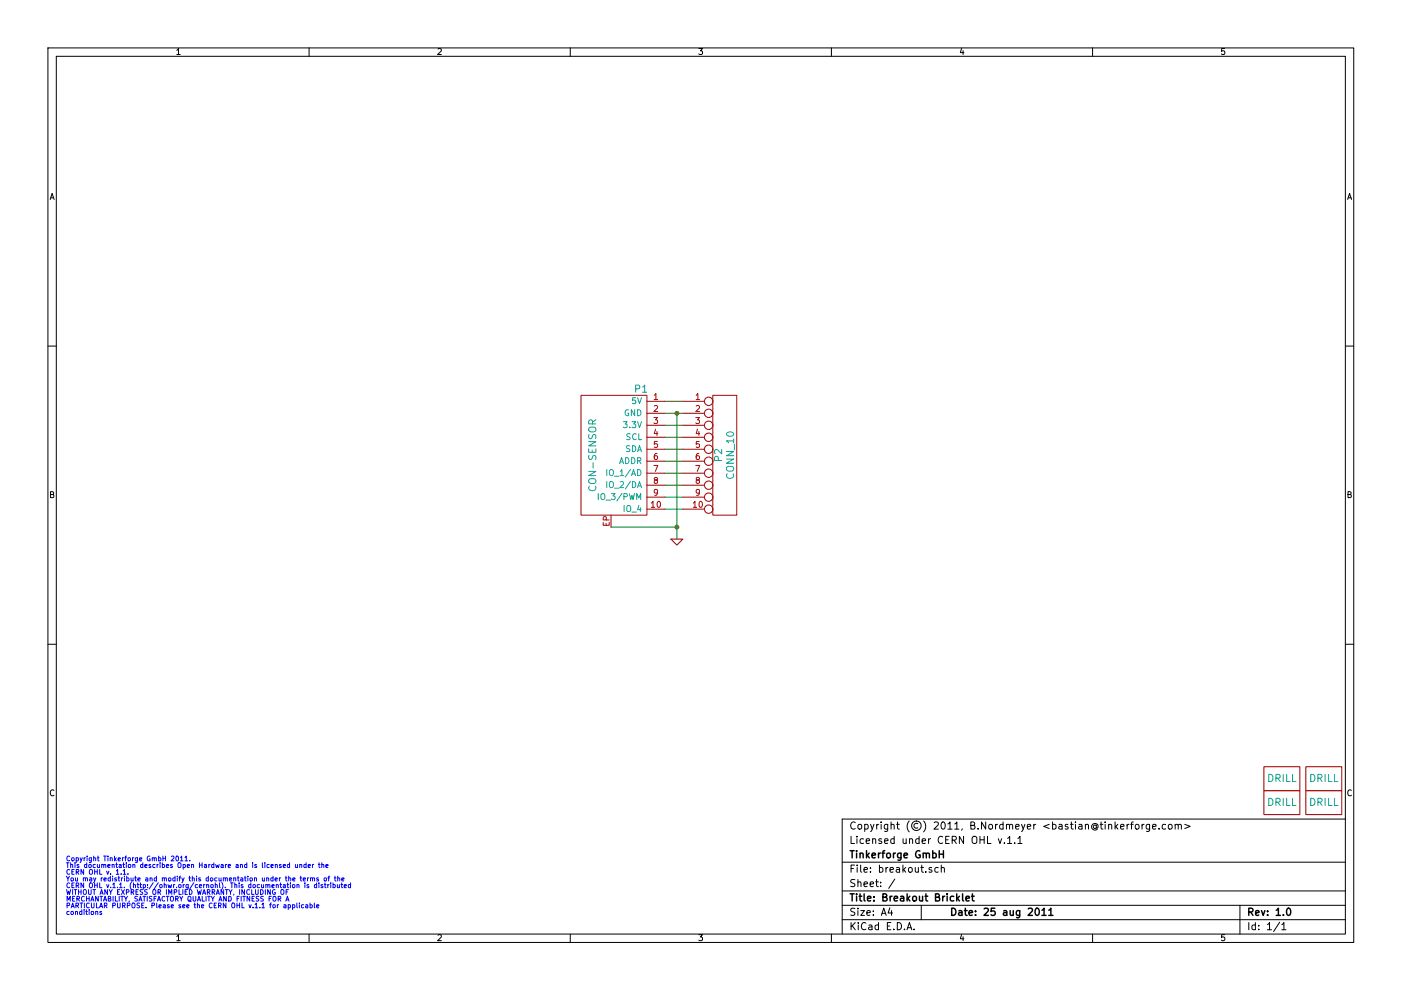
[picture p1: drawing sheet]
<svg xmlns="http://www.w3.org/2000/svg" width="297mm" height="210mm" viewBox="0 0 297 210" stroke-linecap="round" stroke-linejoin="round" font-family="sans-serif">
<g fill="none" stroke="#000" stroke-width=".21">
<path d="M10.2 10.2h276.8v189.6h-276.8zM11.9 11.9h273.3v186.1h-273.3zM37.5 10.7l.3-.4v1.3M37.5 11.6h.7M65.5 10.2v1.7M92.9 10.4l.4-.1 .3 .4-.8 .9h.8M120.9 10.2v1.7M148.2 10.3h.7l-.4 .5 .4 .1v.5l-.2 .2-.5-.2M176.3 10.2v1.7M203.9 10.2l-.3 1h.8M204.2 10.7v.9M231.6 10.2v1.7"/>
<path d="M259.6 10.3h-.6v.6l.2-.1 .4 .1v.5l-.1 .2-.5-.2M10.6 42.3l.4-1.3 .5 1.3M10.8 41.9h.6M285.7 42.3l.4-1.3 .5 1.3M285.9 41.9h.5M10.2 73.4h1.7M285.2 73.4h1.8M10.7 104.9l.6-.1v-.4l-.6-.2v1.3h.5l.2-.4-.2-.2M285.8 104.9l.5-.1 .1-.4-.6-.2v1.3h.5l.2-.4-.3-.2M10.2 136.6h1.7M285.2 136.6h1.8M11.4 167.6a.55 .55 0 0 0-.7 .1 .55 .55 0 0 0 0 .7l.4 .3 .3-.1"/>
<path d="M180.4 177.3v1.5h.8M181.3 174.4a.72 .72 0 0 0-1 .5 .72 .72 0 0 0 .7 .9l.3-.1M181.7 177.3v.2M181.7 177.8v1M182 174.9l.2-.1 .4 .1v.8l-.2 .1-.4-.1zM183.1 177.9l-.4-.1-.4 .3 .1 .6 .3 .1h.4M183.3 174.9l.5-.1 .3 .3-.1 .6-.2 .1-.5-.1M183.3 174.8v1.5M183.6 178.3l.8-.1-.1-.3-.4-.1-.3 .3 .1 .7h.6M184.6 174.8l.3 1M185 178l.1-.1a.36 .36 0 0 1 .6 .2v.7M185 177.8v1"/>
<path d="M185.3 174.8l-.5 1.4-.2 .1M185.9 174.8v1M186.3 174.8l-.4 .3M186.8 174.3v.1M186.8 174.8v1M186.9 177.9l-.4-.1-.2 .3 .1 .2 .5 .1v.4h-.6M187.6 178.3l.7-.1-.1-.3-.4-.1-.2 .3v.7h.6M188.2 174.8v1.2l-.3 .3-.3-.1M188.2 174.9l-.4-.1-.3 .3 .1 .6 .2 .1 .4-.1M188.9 174.9h.1a.36 .36 0 0 1 .6 .1v.8M188.9 174.3v1.5M189.6 177.9l-.4-.1-.4 .3 .1 .6 .3 .1h.4"/>
<path d="M189.6 177.3v1.5M190.1 174.8h.6M190.3 174.3v1.3l.4 .2M191.5 177.8v1h.4l.2-.1M192.1 177.8v1M192.8 174.1a1.75 1.75 0 0 0 0 2.3M192.8 178l.1-.1a.36 .36 0 0 1 .6 .2v.7M192.8 177.8v1M194.6 174.7a.53 .53 0 0 0-.8 .4 .53 .53 0 0 0 .8 .4M194.9 177.9l-.5-.1-.3 .3 .1 .6 .2 .1h.5M194.9 177.3v1.5M195.5 178.3l.7-.1v-.3l-.5-.1-.2 .3 .1 .7h.6"/>
<path d="M195.8 174.1a1.75 1.75 0 0 1 0 2.3M196.9 177.8v1M197.3 177.8l-.4 .3M198.1 174.4l.6-.1 .3 .4-1 1.1h1M199.7 174.4l.2-.1a.81 .81 0 0 1 .5 .7 .81 .81 0 0 1-.5 .8l-.2-.1-.2-.5zM199.9 177.5a.72 .72 0 0 0-1 .5 .72 .72 0 0 0 .7 .8l.3-.1M200.5 178.1h.5M201 174.7l.4-.4v1.5M201 175.8h.9M201.2 177.3h-.7v1.5h.7M201.9 178.1h.7l.2-.3-.1-.3-.2-.2h-.6v1.5M202.3 178.1l.5 .7"/>
<path d="M202.4 174.7l.5-.4v1.5M202.4 175.8h.9M204 175.7l-.1 .3M204.3 177.3v1.5l-.9-1.5v1.5M205.8 175l.7-.1 .2-.2-.1-.3-.8-.1v1.5h.6l.3-.1v-.4l-.4-.3M206.3 177.4a.5 .5 0 0 1 .6 0 .5 .5 0 0 1 .2 .4v.8l-.3 .2a.53 .53 0 0 1-.7-.5v-.5zM207.4 175.7v.1M207.8 178.1h.9M207.8 177.3v1.5M208.7 177.3v1.5M209 174.3v1.5l-.9-1.5v1.5M209.4 177.3v1.5h.7"/>
<path d="M209.7 174.9l.2-.1 .5 .1v.8l-.3 .1-.4-.1zM211.1 174.8v1M211.5 174.8l-.4 .3M211.7 177.8l.3 1 .4-1M212.7 174.9l-.5-.1-.3 .3 .1 .6 .2 .1 .5-.1M212.7 174.3v1.5M213 178.7v.1M213.4 174.9h.1a.36 .36 0 0 1 .5 .1v.8M213.4 174.8v1M213.6 177.7l.5-.4v1.5M213.6 178.8h.9M214 175a.35 .35 0 0 1 .4-.2 .35 .35 0 0 1 .3 .2v.8"/>
<path d="M215.1 178.7v.1M215.3 175.3l.8-.1-.1-.3-.4-.1-.3 .2 .1 .7h.6M215.8 177.7l.5-.4v1.5M215.8 178.8h.9M216.6 174.8l.3 1M217.3 174.8l-.5 1.4-.2 .1M217.8 175.3l.7-.1v-.3l-.5-.1-.2 .2 .1 .7h.6M219.2 174.8v1M219.6 174.8l-.4 .3M222.5 174.8l-1.2 .4 1.2 .5M223.2 174.9l.4-.1 .3 .3-.1 .6-.2 .1-.4-.1M223.2 174.3v1.5"/>
<path d="M224.5 174.9h.6l.1 .9M225.2 175.2l-.7 .1a.3 .3 0 0 0 .2 .5l.5-.1M226.4 174.9l-.3-.1-.3 .2 .1 .2 .5 .2v.3h-.6M226.9 174.8h.6M227.2 174.3v1.3l.3 .2M228 174.3v.1M228 174.8v1M228.8 174.9h.5l.1 .9M229.4 175.2l-.6 .1a.3 .3 0 0 0 .1 .5l.5-.1M230.1 174.9h.1a.36 .36 0 0 1 .6 .1v.8M230.1 174.8v1M232.4 175.1a.36 .36 0 0 0-.5-.1 .36 .36 0 0 0 0 .6 .36 .36 0 0 0 .5-.1"/>
<path d="M232.4 174.9l.1 .7a.57 .57 0 0 0 .2-.8 .57 .57 0 0 0-.8-.1 .71 .71 0 0 0-.3 1 .71 .71 0 0 0 1.1 .1M233.2 174.8h.6M233.5 174.3v1.3l.3 .2M234.3 174.3v.1M234.3 174.8v1M235.1 174.9a.36 .36 0 0 1 .6 .1v.8M235.1 174.8v1M236.4 174.3v1.5M236.6 175.2l.4 .6M237 174.8l-.6 .6M237.6 175.3l.7-.1v-.3l-.5-.1-.2 .2 .1 .7h.6M239 174.8v1"/>
<path d="M239.4 174.8l-.4 .3M239.7 174.8h.6M240.3 174.3l-.4 .2v1.3M240.8 174.9l.2-.1 .4 .1v.8l-.2 .1-.4-.1zM242.1 174.8v1M242.6 174.8l-.5 .3M243.7 174.8v1.2l-.2 .3-.4-.1M243.7 174.9l-.4-.1-.3 .3 .1 .6 .2 .1 .4-.1M244.4 175.3l.7-.1-.1-.3-.4-.1-.2 .2v.7h.6M245.7 175.7v.1M247.1 174.9l-.4-.1-.3 .3 .1 .6 .2 .1 .4-.1M247.9 174.9l.3-.1 .3 .3v.4l-.3 .3-.5-.3z"/>
<path d="M249.1 174.9h.1a.36 .36 0 0 1 .6 .1v.8M249.1 174.8v1M249.8 175a.35 .35 0 0 1 .3-.2 .35 .35 0 0 1 .4 .2v.8M251.2 174.8l1.1 .4-1.1 .5M285.2 173.7h-106.6v24.3M286.5 167.6a.55 .55 0 0 0-.7 .1 .55 .55 0 0 0 0 .7l.4 .3 .3-.1M37.5 198.6l.3-.4v1.2M37.5 199.4h.7M65.5 198v1.8M92.9 198.3l.4-.1 .3 .4-.8 .8h.8M120.9 198v1.8M148.2 198.2h.7l-.4 .5 .4 .1v.5l-.2 .1-.5-.1"/>
<path d="M176.3 198v1.8M178.6 182.8h106.6M178.6 188.9h106.6M178.6 195h106.6M178.6 191.9h106.6M180.4 195.6v1.5M180.4 184.2h.5M180.7 196.3l.6 .8M181.2 183.4h-.8v1.5M181.3 192.6h-.6l-.3 .3 .1 .3 .7 .3v.5l-.3 .1-.5-.1M181.3 186.5h-.6l-.3 .3 .1 .3 .7 .3v.5l-.3 .1-.5-.1M181.3 195.6l-.9 .9"/>
<path d="M181.7 183.4v.2M181.7 183.9v1M181.9 192.6v.1M181.9 187.1l.1-.1a.36 .36 0 0 1 .5 .2v.8M181.9 186.5v1.5M181.9 193.1v1M182 195.6v.2M182 196.1v1M182.5 183.4v1.3l.2 .2M182.5 193.1h.8l-.8 1h.8M183.2 184.4l.7-.1-.1-.3-.4-.1-.2 .3 .1 .7h.5M183.2 187.5l.7-.1-.1-.4h-.4l-.2 .2 .1 .7h.5"/>
<path d="M183.6 195.8a.72 .72 0 0 0-1 .5 .72 .72 0 0 0 .7 .8l.3-.1M183.8 193.6l.7-.2v-.3h-.5l-.2 .2 .1 .7h.6M184.2 196.2h.6l.1 .9M184.5 187.5l.7-.1-.1-.4h-.4l-.2 .2 .1 .7h.5M184.6 184.8v.1M184.6 184v.2M184.9 196.5l-.7 .1a.3 .3 0 0 0 .2 .5h.5M185.2 194v.1M185.2 193.1v.2M185.6 187h.6M185.9 186.5v1.3l.3 .2M186.3 196.2l-.5-.1-.3 .3 .1 .6 .2 .1h.5"/>
<path d="M186.3 195.6v1.5M186.5 184l.4-.1 .3 .3-.1 .6-.2 .1h-.4M186.5 183.4v1.5M186.7 187.9v.1M186.7 187v.2M186.9 194.1l.5-1.5 .5 1.5M187 193.6h.7M187.8 183.9v1M188.1 196.3h.5M188.3 183.9l-.5 .3M188.7 192.5l-.4 1.1h1M188.7 184.4l.7-.1v-.3l-.5-.1-.2 .3 .1 .7h.6"/>
<path d="M188.9 195.6h-.8v1.5h.8M189 193.1v1M189.5 197v.1M189.7 186.4l-1.3 2M190.1 184h.6v.9M190.2 195.6a.77 .77 0 0 1 .9 .8 .77 .77 0 0 1-.9 .7zM190.7 184.3l-.6 .1a.3 .3 0 0 0 .1 .5h.5M191.4 183.4v1.5M191.6 184.4l.4 .5M191.8 197v.1M192 183.9l-.6 .6M192.3 197.1l.5-1.5 .5 1.5"/>
<path d="M192.4 196.7h.8M192.7 184.1l.2-.2 .4 .2v.7l-.2 .1-.4-.1zM193.8 197v.1M194.1 183.9v1h.4l.2-.1M194.7 183.9v1M195.2 183.9h.6M195.3 191.9v3.1M195.4 183.4v1.3l.4 .2M196.3 184.8v.1M197.5 184l-.3-.1-.2 .3v.2l.5 .1v.4h-.5M198.9 184l-.4-.1-.3 .3 .1 .6 .2 .1h.4M199.6 184.1v-.1a.36 .36 0 0 1 .6 .2v.7"/>
<path d="M199.6 183.4v1.5M203.9 198.1l-.3 .9h.8M204.2 198.6v.8M231.6 198v1.8M259.6 198.2h-.6v.6l.2-.1 .4 .1v.5l-.1 .1-.5-.1M262.9 191.9v6.1M264.8 195.6v1.5M266.2 196.2l-.5-.1-.3 .3 .1 .6 .2 .1h.5M266.2 195.6v1.5M266.9 197v.1M266.9 196.2v.1M268.7 196l.5-.4v1.5"/>
<path d="M268.7 197.1h.9M271.3 195.5l-1.3 2M271.8 196l.4-.4v1.5M271.8 197.1h.8"/>
<circle cx="194.3" cy="175.1" r="1.02"/>
</g>
<g fill="none" stroke="#000" stroke-width=".3">
<path d="M180.2 189.5h.9M180.2 180.4h.9M180.7 180.4v1.5M180.7 189.5v1.5M181.6 189.5v.2M181.6 180.4v.1M181.6 180.9v1M181.6 190v1M182.1 190h.6M182.3 189.5v1.3l.4 .2M182.3 181l.1-.1a.36 .36 0 0 1 .6 .2v.8M182.3 180.9v1"/>
<path d="M183.2 189.5v1.3l.2 .2M183.7 180.4v1.5M183.9 181.3l.4 .6M183.9 190.5l.8-.1-.1-.3-.4-.1-.3 .2 .1 .8h.6M184.3 180.9l-.6 .6M184.9 181.4l.7-.1-.1-.4h-.4l-.2 .2 .1 .7h.5M185.3 190.9v.1M185.3 190.1v.1M186.3 180.9v1M186.7 180.9l-.4 .3M187 180.9h.6M187.2 190.2h.7l.1-.3-.1-.2-.7-.2v1.5h.6l.2-.1 .1-.4-.4-.3"/>
<path d="M187.6 180.4l-.4 .2v1.3M188.1 181l.2-.1 .4 .1v.8l-.2 .1-.4-.1zM188.7 190v1M189.2 190l-.5 .3M189.4 180.9v1M189.6 190.5l.7-.1-.1-.3-.4-.1-.2 .2 .1 .8h.5M189.9 180.9l-.5 .3M191 190.1h.5l.1 .9M191 180.9v1.2l-.2 .3-.4-.1M191 180.9h-.4l-.3 .3 .1 .6 .2 .1 .4-.1M191.6 190.4l-.6 .1a.3 .3 0 0 0 .1 .5h.5M191.7 181.4l.7-.1-.1-.4h-.4l-.2 .2v.7h.6"/>
<path d="M192.3 189.5v1.5M192.5 190.4l.4 .6M192.9 190l-.6 .6M193.6 190.1l.4-.1 .3 .3v.5l-.3 .2-.5-.2zM194.9 190l.1 1h.4l.2-.1M195 180.4a.7 .7 0 0 0-.9 .8 .7 .7 0 0 0 1 .6v-.5h-.3M195.6 190v1M195.7 181l.1-.1a.36 .36 0 0 1 .6 .2v.8M195.7 180.9v1M196.1 190h.6M196.3 189.5v1.3l.4 .2M196.4 181.1a.35 .35 0 0 1 .3-.2 .35 .35 0 0 1 .4 .2v.8"/>
<path d="M197.8 180.9h.4l.3 .3-.1 .6-.2 .1-.4-.1M197.8 180.4v1.5M198.3 190.2h.7l.2-.3-.1-.2-.8-.2v1.5h.6l.3-.1v-.4l-.3-.3M199.1 180.4v1.5M199.1 181.1h.9M199.9 190v1M200 180.4v1.5M200.3 190l-.4 .3M200.8 189.5v.2M200.8 190v1M201.8 192.6a.77 .77 0 0 1 .9 .7 .77 .77 0 0 1-.9 .8zM202.2 190.1l-.4-.1-.3 .3v.6l.3 .1h.4"/>
<path d="M202.8 189.5v1.5M203 190.4l.4 .6M203.3 193.1h.6l.1 1M203.4 190l-.6 .6M204 193.4l-.7 .2a.3 .3 0 0 0 .2 .5l.5-.1M204.1 189.5v1.3l.2 .2M204.5 193.1h.6M204.7 192.6v1.3l.4 .2M204.8 190.5l.7-.1v-.3l-.5-.1-.2 .2 .1 .8h.6M205.5 193.6l.7-.2-.1-.3h-.4l-.2 .2v.7h.6M206 190h.6M206.2 189.5v1.3l.4 .2"/>
<path d="M206.8 194v.1M206.8 193.1v.2M208.7 192.7l.5-.1 .4 .4-1 1.1h1M210.9 192.6h-.7l-.1 .7 .2-.2 .5 .1 .2 .2-.1 .6-.2 .1-.6-.1M212.8 193.1h.6l.1 1M213.5 193.4l-.7 .2a.3 .3 0 0 0 .2 .5l.5-.1M214.2 193.1v.9l.4 .1 .2-.1M214.8 193.1v1M216.2 193.1v1.2l-.3 .3-.4-.1M216.2 193.1h-.4l-.3 .3v.6l.3 .1 .4-.1M218 192.7l.6-.1 .3 .4-.9 1.1h.9M219.7 192.6h.1a.81 .81 0 0 1 .6 .7 .81 .81 0 0 1-.6 .8 .98 .98 0 0 1-.1-1.5z"/>
<path d="M220.9 193l.5-.4v1.5M220.9 194.1h.9M222.4 193l.4-.4v1.5M222.4 194.1h.8M264.8 193.4l.7-.1 .2-.2-.1-.4-.2-.1h-.6v1.5M265.2 193.4l.5 .7M266.2 193.6l.8-.2-.1-.3h-.5l-.2 .2 .1 .7h.6M267.5 193.1l.3 1 .4-1M268.8 194v.1M268.8 193.1v.2M270.6 193l.4-.4v1.5M270.6 194.1h.9"/>
<path d="M272.1 194v.1M272.9 192.7l.3-.1a.81 .81 0 0 1 .5 .7 .81 .81 0 0 1-.5 .8l-.3-.1-.1-.5z"/>
</g>
<g fill="none" stroke="#00f" stroke-width=".21">
<path d="M14.1 185.8l.3 .5 .3-.5M14.1 182.9h.6M14.1 188.6l.3 1 .2-.7 .1 .7 .3-1M14.2 191.1v-1.1l.4 .8 .3-.8v1.1M14.2 192l.5-.1v-.4h-.5v1M14.4 182.9v1M14.4 186.3v.5M14.7 193.3h-.5v.1v.5h.5M14.8 181.6a.44 .44 0 0 0-.6 .4 .44 .44 0 0 0 .6 .4M14.8 184.5a.44 .44 0 0 0-.6 .4 .44 .44 0 0 0 .6 .4M14.8 187.3a.44 .44 0 0 0-.6 .4 .44 .44 0 0 0 .6 .4M15 183.4l.4-.1v.6"/>
<path d="M15 182.9v1M15.1 192.5l.3-1 .3 1M15.1 186.2h.4l.1 .1v.3l-.2 .2-.4-.2zM15.1 193.3h.4l.1 .1v.3l-.2 .2-.4-.2zM15.2 192.2h.5M15.2 184.8h.4M15.2 187.7h.4M15.3 181.9h.3l.1 .1v.3l-.2 .2-.3-.2zM15.4 188.6v1M15.4 190.5h.3M15.7 184.4h-.5v1h.5M15.7 187.2h-.5v1h.5"/>
<path d="M15.7 188.6h.6M15.9 190h-.5v1.1h.5M15.9 182.9v.1M15.9 183.3v.6M16 186.1v.6h.4M16 193.3h.4v.6M16 188.6v1M16 193.2v.7M16.1 192l.5-.1v-.4h-.5v1M16.2 181.9h.3l.1 .1-.1 .5h-.3M16.2 184.9l.4-.1v-.4h-.4v1M16.2 187.7h.4v-.5h-.4v1"/>
<path d="M16.2 181.9v1M16.3 190.6l.5-.1v-.4l-.5-.1v1.1M16.3 192l.4 .5M16.4 184.9l.3 .5M16.4 187.7l.3 .5M16.4 186.1v.7M16.5 190.6l.4 .5M16.6 188.6v1M16.6 189.1h.6M16.7 183.3l-.4 .1 .4 .3v.2h-.4M17 181.9l.2 .6M17 191.5h.6"/>
<path d="M17.2 188.6v1M17.2 191.5v1M17.3 193.3h-.4v.1v.5h.4M17.3 192.9v1M17.4 181.9l-.4 1M17.7 186.2h.4v.6M17.7 186.1v.7M17.7 184.4v1l-.5-1v1M17.7 187.2v1l-.5-1v1M17.8 188.7l.3-.1 .2 .2v.5l-.2 .3-.4-.1zM17.8 192.9v.1M17.8 181.9v.6"/>
<path d="M17.8 193.2v.7M17.9 190.1a.44 .44 0 0 0-.6 .5 .44 .44 0 0 0 .6 .4M17.9 191.5v1M18.1 181.9l-.3 .1M18.1 186.3l.4-.1v.6M18.2 193.2h.3M18.3 192.9v.9l.2 .1M18.3 190.5h.6M18.3 190v1.1M18.4 183.3h-.4l-.1 .2 .1 .4h.4M18.4 182.9v1M18.5 181.5v.1"/>
<path d="M18.5 181.9v.6M18.8 188.6v.9l.1 .1 .4-.1v-.9M18.9 183.3l.4 .1v.5h-.4zM18.9 192.9v.1M18.9 190v1.1M18.9 193.2v.7M18.9 191.6a.44 .44 0 0 0-.6 .4 .44 .44 0 0 0 .6 .4M19 186.2h.4l.1 .6M19.1 184.4h.3l.2 .1v.5l-.2 .4-.4-.2zM19.1 187.2h.3l.2 .2v.5l-.2 .3-.4-.1zM19.3 191.1l.3-1.1 .3 1.1M19.4 190.8h.4"/>
<path d="M19.4 181.9v.8l-.2 .2-.3-.1M19.4 181.9h-.4l-.1 .1 .1 .5h.4M19.4 191.5v.8l.2 .2 .3-.2v-.8M19.4 193.3h.4l.1 .1v.3l-.2 .2-.4-.2zM19.5 186.4l-.5 .2 .1 .2 .4-.1M19.7 188.6h.6M19.8 186.1l.3 .7M19.9 181.9h.3l.1 .6M19.9 181.5v1M20 188.6v1M20.1 184.8h.5M20.1 184.4v1"/>
<path d="M20.1 187.2v1M20.1 187.7h.5M20.2 183.3h-.4l-.1 .2 .1 .4h.4M20.3 193.3h.4v.6M20.3 193.2v.7M20.3 186.1l-.5 1M20.4 191.5v1h.5M20.6 181.9h.4M20.6 184.4v1M20.6 187.2v1M20.7 183.3v.6l.4-.1M20.8 181.5v.9l.2 .1"/>
<path d="M20.8 190v1.1l-.5-1.1v1.1M21.1 183.3v.6M21.1 192.5l.3-1 .4 1M21.1 184.4v1h.5M21.1 187.2v1h.5M21.2 190h.6M21.2 189.6l.3-1 .4 1M21.2 192.2h.5M21.3 189.4h.5M21.5 186.1v.7M21.5 190v1.1M21.5 193.3l-.3 .1 .3 .2v.3h-.3"/>
<path d="M21.6 183.4l.3-.1 .1 .6M21.6 183.3v.6M21.7 186.1l-.2 .2M21.9 191.1l.4-1.1 .3 1.1M22 181.5h.6M22 183.4l.4-.1v.6M22 186.5l.5-.1v-.2l-.5 .1 .1 .4h.4M22 190.8h.5M22.1 192l.5-.1v-.4h-.5v1M22.3 181.5v1M22.4 192l.3 .5M22.6 184.7l.2 .7 .3-.7"/>
<path d="M22.6 187.6l.2 .6 .3-.6M22.8 188.6v1l-.6-1v1M22.9 183.6l.4-.1v-.2l-.4 .1v.5h.4M22.9 181.5v.1M22.9 181.9v.6M23 190.5h.4v-.4l-.4-.1v1.1h.3l.2-.4-.2-.2M23.1 188.6l.4 .6 .3-.6M23.4 181.9h.3l.1 .6M23.4 181.9v.6M23.4 186.2h-.4l-.1 .1 .1 .4h.4M23.4 185.8v1M23.5 185.3v.1"/>
<path d="M23.5 188.1v.1M23.5 189.2v.4M23.8 183.4l.4-.1v.6M23.8 183.3v.6M23.9 185.8v.1M23.9 186.1v.7M23.9 187.5l.3-.3v1M23.9 192l.5-.1v-.4h-.5v1M23.9 188.2h.6M24 190v1.1M24.3 181.5v1M24.4 182.1l.3 .4"/>
<path d="M24.5 190v1.1h.4M24.5 183.3h.4M24.7 184.7l.2-.3v1M24.7 181.9l-.4 .3M24.7 185.4h.5M24.7 182.9v.9l.2 .1M24.7 186.2l-.4 .1 .4 .2v.2h-.4M24.9 188.1v.1M24.9 191.5v.8l.2 .2 .4-.2v-.8M24.9 189.1h.3M25 186.1h.4M25 182.2l.5-.1v-.2l-.5 .1 .1 .5h.4"/>
<path d="M25.2 185.8v.8l.2 .2M25.3 183.3h.4v.6M25.3 190v1.1M25.3 187.5l.3-.3v1M25.3 188.2h.6M25.4 188.6h-.5v1h.5M25.6 190h.6M25.7 185.3v.1M25.7 183.5l-.5 .2 .1 .2h.4M25.7 188.6l.7 1M25.8 186.1v.7M25.9 190v1.1"/>
<path d="M26 181.9v.6M26 192l.5-.1v-.4h-.5v1M26 186.1l-.2 .2M26 183.3h.4M26.1 184.7l.3-.3v1M26.1 185.4h.6M26.2 182.9v.9l.2 .1M26.2 192l.3 .5M26.2 181.9l-.2 .1M26.4 188.1v.1M26.4 190l.3 .6 .3-.6M26.4 185.8v.1"/>
<path d="M26.4 186.1v.7M26.4 188.6l-.7 1M26.4 181.9h.4M26.7 190.6v.5M26.8 182.9v.1M26.8 183.3v.6M26.8 189.2l.5-.1v-.4l-.5-.1v1M26.8 181.5l-.2 .2v.8M26.9 186.2h.4l.1 .1-.1 .4h-.4M26.9 185.8v1M27 192l.5-.1v-.4h-.5v1M27.1 185.3v.1"/>
<path d="M27.2 181.9h.4l.1 .1v.3l-.2 .2-.4-.2zM27.3 183.3h.3l.1 .2v.3l-.2 .1-.3-.1zM27.4 191l-.1 .2M27.8 186.1v.6h.4M27.8 189.2l.5-.1v-.4l-.5-.1v1M27.9 187a1.2 1.2 0 0 0 0 1.6M28 189.2l.4 .4M28.1 191.5h.3l.2 .1v.6l-.2 .3-.4-.2zM28.1 181.9v.6M28.2 183.4l.3-.1 .1 .6M28.2 183.3v.6M28.2 186.1v.7"/>
<path d="M28.3 187.6h.4v.6M28.3 187.2v1M28.4 181.9l-.3 .1M28.5 186.1h.4M28.7 185.8v.8l.2 .2M28.8 189.1h.4M29.1 187.6h.3M29.1 190.1h-.4l-.1 .3a.43 .43 0 0 1 .5 .6h-.5M29.2 181.9v.8l-.2 .2-.3-.1M29.2 181.9h-.4l-.1 .1 .1 .5h.4M29.2 187.2v.9l.2 .1M29.2 186.5l.5-.1v-.2l-.5 .1 .1 .4h.4"/>
<path d="M29.3 188.6h-.5v1h.5M29.4 191.1l.4-1.1 .3 1.1M29.5 190.8h.5M29.6 182.2l.5-.1-.1-.2-.4 .1v.5h.4M29.6 191.5h-.5v.3a.43 .43 0 0 1 .5 .6h-.6M29.6 187.6h.4M29.8 187.2v.9l.2 .1M30 191.9h.4M30.3 188.7h-.5l-.1 .3a.43 .43 0 0 1 .5 .5l-.5 .1M30.3 183.3h-.4l-.1 .2 .1 .4h.4M30.3 182.9v1M30.3 190h.6"/>
<path d="M30.4 187.6h.4l.1 .1-.1 .5h-.4M30.4 187.6v1M30.5 191.5h-.5v1h.5M30.6 190v1.1M30.7 183.6l.5-.1-.1-.2-.4 .1 .1 .5h.3M30.9 186.2h.4v.6M31 192.4v.1M31.2 188.7h-.5v.3a.43 .43 0 0 1 .5 .5l-.5 .1M31.2 190v1.1M31.3 188.1v.1M31.3 187.6v.1M31.3 186.4l-.4 .2 .1 .2 .3-.1"/>
<path d="M31.8 181.6a.45 .45 0 0 0-.6 .4 .45 .45 0 0 0 .6 .4v-.3h-.2M31.8 186.2h.4l.1 .6M31.8 186.1v.7M32 183.3l-.4 .1 .4 .3v.2h-.4M32.2 190.1h-.5v.3a.43 .43 0 0 1 .5 .6h-.6M32.2 192l.5-.1v-.4h-.5v1M32.3 181.9h.4v.6M32.3 181.9v.6M32.5 187.1l-.9 1.4M32.5 188.7l.3-.1 .2 .2v.5l-.2 .3-.4-.1zM32.7 190.5h.3M32.7 182l.4-.1v.6"/>
<path d="M32.9 183.3h-.4l-.1 .2 .1 .4h.4M33.1 190h-.4v1.1M33.2 186.2h-.4l-.1 .1 .1 .4h.4M33.2 185.8v1M33.2 191.5v.8l.2 .2M33.3 183.3v.6M33.4 191.1l.3-1.1 .3 1.1M33.5 190.8h.5M33.5 189.2l.5-.1v-.4l-.5-.1v1M33.6 187.1l-.9 1.4M33.6 183.3l-.3 .2M33.6 181.9h.4l.1 .1-.1 .5h-.4"/>
<path d="M33.6 181.5v1M33.7 192.2l.5-.2-.1-.2-.4 .1 .1 .5h.3M33.7 189.2l.4 .4M33.9 182.9v.1M33.9 187.6h.4l.1 .1v.3l-.2 .2-.3-.2zM33.9 183.3v.6M34.4 183.3h.4l.1 .2-.1 .4h-.4M34.4 186.2h.4v.6M34.4 182.9v1M34.4 186.1v.7M34.5 181.5v1M34.5 182h.6"/>
<path d="M34.6 191.8h.4l.1 .7M34.8 187.6h.4l.1 .6M34.8 187.2v1M34.8 186.3l.4-.1 .1 .6M35 190.1a.44 .44 0 0 0-.7 .5 .44 .44 0 0 0 .7 .4M35.1 192l-.5 .3 .1 .2 .4-.1M35.1 181.5v1M35.3 190h.5M35.3 183.6l.5-.1-.1-.2-.4 .1v.5h.4M35.3 188.6v1M35.5 190v1.1M35.6 187.6l.2 .6 .2-.5 .2 .5 .2-.6"/>
<path d="M35.8 189.6v-1l.3 .8 .3-.8v1M35.8 186.2h.4l-.1 .5h-.3zM35.9 191.8l-.4 .1 .4 .3v.2h-.4M36.2 190.1l.4-.1 .1 .2 .1 .5-.2 .4-.4-.2zM36.3 192.2l.5-.2-.1-.2-.4 .1v.5h.4M36.3 181.6l.4-.1 .2 .3-.6 .7h.6M36.5 183.3l-.4 .1 .4 .3v.2h-.4M36.8 187.6v.6M36.9 189.2l.5-.1v-.4l-.5-.1v1M37.1 187.6l-.3 .1M37.1 186.2h-.4l-.1 .1 .1 .4h.4M37.1 185.8v1"/>
<path d="M37.2 190.6l.5-.1v-.4l-.5-.1v1.1M37.4 181.6l.1-.1a.49 .49 0 0 1 .4 .5 .49 .49 0 0 1-.5 .5l-.1-.4zM37.4 188.1v.1M37.5 190.6l.3 .5M37.6 185.8v.1M37.6 186.1v.7M37.8 183l.4-.1 .1 .2 .1 .5-.2 .3-.4-.1zM37.9 186.1h.4M37.9 187.6h.4l.1 .1v.3l-.2 .2-.3-.2zM37.9 188.6v1h.5M38.1 190l.3 .6 .4-.6M38.3 181.8l.2-.3v1"/>
<path d="M38.3 182.5h.5M38.3 185.8l-.2 .1v.9M38.3 191.8l-.4 .1 .4 .3v.2h-.4M38.4 190.6v.5M38.6 186.1l.2 .7M38.7 192.2l.5-.2v-.2l-.5 .1 .1 .5h.4M38.8 188.6v1M38.8 183.9h.3l.2-.1-.1-.5h-.4v1M38.8 187.6v.6M39 186.1l-.4 1M39.1 187.6l-.3 .1M39.2 181.8l.3-.3v1"/>
<path d="M39.2 182.5h.6M39.2 189.1h.4M39.6 192.2l.5-.2-.1-.2-.4 .1v.5h.4M39.7 183.6l.5-.1-.1-.2-.4 .1 .1 .5h.3M39.7 188.6h-.5v1h.5M39.9 187.6v.8l-.2 .2-.2-.1M39.9 187.6h-.4l-.1 .1 .1 .5h.4M40 190.1l.3-.1 .1 .2 .1 .5-.2 .4-.4-.2zM40 190.8l.5 .4M40 186.1h.4M40.2 188.6a.51 .51 0 0 1 .5 .5 .51 .51 0 0 1-.5 .5zM40.2 185.8v.8l.2 .2"/>
<path d="M40.2 182.4v.1M40.6 183.4l.4-.1v.6M40.6 183.3v.6M40.8 186.2h.3l.1 .6M40.8 185.8v1M40.9 190v.9l.2 .2 .4-.2v-.9M41.1 187.1l-.9 1.4M41.1 191.8h.4M41.3 191.5v.8l.2 .2M41.7 185.8v.1M41.7 186.1v.7M41.8 188.6l.3 1 .2-.7 .1 .7 .3-1"/>
<path d="M41.9 191.1l.3-1.1 .3 1.1M41.9 191.9l.3-.1 .1 .7M41.9 191.5v1M41.9 187.6h-.4l-.1 .1 .1 .5h.4M42 190.8h.4M42.3 187.9l.4-.1v-.2l-.4 .1v.5h.4M42.3 182.9v1M42.3 183.4h.5M42.5 186.2l-.4 .1 .4 .2v.2h-.4M42.7 192.2l.5-.2v-.2l-.5 .1 .1 .5h.4M42.8 182.9v1M42.9 190v1.1h.5"/>
<path d="M43 189.6l.3-1 .3 1M43.1 189.4h.4M43.2 187.6v.6M43.4 183.3h.3l.1 .6M43.5 187.6l-.3 .1M43.7 190v1.1M43.8 183.5l-.5 .2 .1 .2h.4M43.8 187.6h.4v.6M43.8 187.6v.6M44 189.2l.5-.1v-.4l-.5-.1v1M44 190h.6M44.2 186.2h-.4l-.1 .1 .1 .4h.4"/>
<path d="M44.2 185.8v1M44.2 189.2l.3 .4M44.3 183.3v.6M44.3 190v1.1M44.6 183.3l-.3 .2M44.7 186.2h.4l-.1 .5h-.3zM44.8 187.6h.3l.1 .1v.3l-.2 .2-.3-.2zM44.8 190l.3 .6 .3-.6M45 191.6a.44 .44 0 0 0-.7 .4 .44 .44 0 0 0 .7 .4M45 189.2l.5-.1v-.4l-.5-.1v1M45.1 190.6v.5M45.2 189.2l.3 .4"/>
<path d="M45.3 183.3h-.4v.2v.4h.4M45.3 182.9v1M45.4 191.9h.3M45.6 187.6h.4l.1 .6M45.6 187.2v1M45.7 183.3l.2 .6 .2-.4 .2 .4 .2-.6M45.8 189.6l.4-1 .3 1M45.9 191.5h-.5v1h.5M45.9 189.4h.5M46 186.2h-.4l-.1 .1 .1 .4h.4M46.3 192l.5-.1v-.4h-.5v1M46.4 191.1l.3-1.1 .4 1.1"/>
<path d="M46.4 186.1l.1 .6h.4M46.5 190.8h.5M46.6 187.2v.9l.1 .1M46.6 192l.3 .5M46.9 186.1v.7M46.9 183.3h.4v.6M47 187a1.2 1.2 0 0 1 0 1.6M47.3 183.5l-.5 .2 .2 .2h.3M47.3 186.2h.4l.1 .6M47.3 186.1v.7M47.4 188.6v1l-.5-1v1M47.8 186.3l.4-.1v.6"/>
<path d="M47.8 188.1v.1M47.8 188.6h.6M47.8 183.3v.6M47.9 191.5v1l-.6-1v1M48 190v1.1l-.6-1.1v1.1M48.1 188.6v1M48.1 183.3l-.3 .2M48.4 183.6l.5-.1-.1-.2-.4 .1v.5h.4M48.5 190a.51 .51 0 0 1 .6 .6 .51 .51 0 0 1-.6 .5zM48.5 188.6l.4 .6 .3-.6M48.6 186.5l.5-.1v-.2l-.5 .1 .1 .4h.4M48.9 187.2h.6"/>
<path d="M48.9 189.2v.4M49.1 187.2v1M49.3 191.5h.3l.1 .1 .1 .6-.2 .3-.4-.2zM49.6 186.2h.3l.1 .6M49.6 186.1v.7M49.6 189.6l-.1 .2M49.8 187.6h.4v.6M49.8 187.2v1M50.1 183.3h.3l.1 .6M50.2 191.9h.6M50.2 191.5v1M50.3 190.5h.3"/>
<path d="M50.3 186.1h.4M50.5 185.8v.8l.2 .2M50.5 183.5l-.5 .2 .1 .2h.4M50.7 187.2v.1M50.7 187.6v.6M50.7 190h-.4v1.1M50.8 188.6v1M50.8 191.5v1M51 183.4l.4-.1v.6M51 183.3v.6M51.1 186.2h.3l.1 .6M51.1 190v1.1"/>
<path d="M51.3 191.5v1h.5M51.5 190h.5M51.5 186.4l-.5 .2 .1 .2 .4-.1M51.5 187.6l-.4 .1 .4 .2v.3h-.4M51.7 190v1.1M51.8 186.1h.4M51.8 188.6v1l-.5-1v1M52 185.8v.8l.2 .2M52.3 183.3h-.4l-.1 .2 .1 .4h.4M52.3 182.9v1M52.6 185.8v.1M52.6 186.1v.7"/>
<path d="M52.8 191.8l.2 .7 .3-.7M52.9 188.7a.44 .44 0 0 0-.6 .4 .44 .44 0 0 0 .6 .4M52.9 190v1.1l-.5-1.1v1.1M53.1 186.2h.4l-.1 .5h-.3zM53.2 187.6h-.4l-.1 .1 .1 .5h.4M53.2 187.2v1M53.4 188.6v1h.4M53.4 190.5h.4M53.6 182.9v.1M53.6 183.3v.6M53.6 192.4v.1M53.7 187.6h.4l.1 .1v.3l-.3 .2-.3-.2z"/>
<path d="M53.9 190h-.5v1.1h.5M53.9 186.2h.4l.1 .6M53.9 186.1v.7M54.1 191.8l.3-.3v1M54.1 192.5h.5M54.2 188.6v.9l.2 .1 .3-.1v-.9M54.4 183.3l-.4 .1 .4 .3v.2h-.4M54.9 190.1h-.5v.3a.43 .43 0 0 1 .4 .6h-.5M55 187.6h-.4l-.1 .1 .1 .5h.4M55.1 192.4v.1M55.2 188.6a.51 .51 0 0 1 .6 .5 .51 .51 0 0 1-.6 .5zM55.4 187.6l.1 .6 .4-.1"/>
<path d="M55.5 191.8l.3-.3v1M55.5 192.5h.6M55.6 182.9v.9l.2 .1M55.6 186.1l.1 .6h.4M55.8 190.1h-.5v.3a.43 .43 0 0 1 .5 .6h-.5M55.9 187.6v.6M56.1 186.1v.7M56.2 182.9v.1M56.2 183.3v.6M56.3 188.6v1M56.4 187.6h.3l.1 .6M56.4 187.6v.6"/>
<path d="M56.5 186.2h.4l.1 .6M56.5 186.1v.7M56.8 187.7l.4-.1v.6M57 190.5h.4M57.1 183.3h-.4l-.1 .2 .1 .4h.4M57.2 191.8h.3M57.3 188.6v1l-.6-1v1M57.5 183.6l.4-.1v-.2l-.4 .1v.5h.4M57.5 190h-.5v1.1M57.5 191.5l-.2 .1v.9M57.7 187.9l.4-.1v-.2l-.4 .1v.5h.4M57.9 186.2h-.4l-.1 .1 .1 .4h.4"/>
<path d="M57.9 185.8v1M57.9 191.8l.4 .1v.5h-.4zM58 190.1l.3-.1 .2 .2v.5l-.2 .4-.4-.2zM58.3 186.5l.5-.1v-.2l-.5 .1 .1 .4h.4M58.3 188.7a.45 .45 0 0 0-.5 .4 .45 .45 0 0 0 .6 .4v-.3h-.2M58.4 183.4l.4-.1v.6M58.4 183.3v.6M58.6 187.6h.4v.6M58.6 187.6v.6M58.8 191.8v.7M59 190.6l.5-.1v-.4l-.5-.1v1.1M59.1 191.8l-.3 .2"/>
<path d="M59.2 190.6l.3 .5M59.2 186.1v.7M59.3 187.6h.4M59.5 187.2v.9l.2 .1M59.5 186.1l-.3 .2M59.6 183.3l-.4 .1 .4 .3v.2h-.4M59.7 188.7l.3-.1 .1 .2 .1 .5-.2 .3-.4-.1zM60 183.6l.5-.1v-.2l-.5 .1 .1 .5h.4M60.1 187.6h.4v.6M60.2 191.8h.4v.7M60.5 186.1h.4M60.5 187.8l-.5 .2 .1 .2h.4"/>
<path d="M60.6 191.1l.3-1.1 .4 1.1M60.6 185.8v.8l.3 .2M60.6 192l-.5 .3 .2 .2 .3-.1M60.7 189.1h.3M60.7 190.8h.5M60.8 187.6h.4M61 187.2v.9l.2 .1M61.1 192.4l.3 .1 .2-.2-.1-.5h-.4v1M61.1 188.6h-.4v1M61.2 186.2h.4v.6M61.2 185.8v1M61.4 183.3h-.4l-.1 .2 .1 .4h.4"/>
<path d="M61.4 182.9v1M61.6 187.2v.1M61.6 187.6v.6M62 192.4l.3 .1 .2-.2-.1-.5h-.4v1M62.1 186.5l.5-.1-.1-.2-.4 .1v.4h.4M62.1 187.6h.3l.1 .1v.3l-.2 .2-.3-.2zM62.6 183.3l.1 .6 .4-.1M62.9 191.5v.8l.2 .2M63 187.6h.3l.1 .6M63 187.6v.6M63.1 183.3v.6M63.5 191.5v.1"/>
<path d="M63.5 191.8v.7M63.6 183.4l.3-.1 .1 .6M63.6 183.3v.6M63.6 186.1h.4M63.8 185.8v.8l.2 .2M64.3 186.5l.5-.1-.1-.2-.4 .1v.4h.4M64.4 191.8h-.4l-.1 .2 .1 .4h.4M64.6 187.2v.1M64.6 187.6v.6M64.8 191.8h.4l.1 .7M64.9 183.3h-.4l-.1 .2 .1 .4h.4M64.9 182.9v1"/>
<path d="M65.2 186.1v.7M65.3 192l-.5 .3 .1 .2 .4-.1M65.3 183.6l.5-.1v-.2l-.5 .1 .1 .5h.4M65.5 187.6l-.4 .1 .4 .2v.3h-.4M65.5 186.1l-.3 .2M65.7 191.8h.4l.1 .2-.1 .4h-.4M65.7 191.5v1M65.8 186.2h.4l.1 .6M65.8 186.1v.7M66.2 183.3v.6M66.3 186.3l.3-.1 .1 .6M66.5 183.3l-.3 .2"/>
<path d="M66.6 191.5v.8l.2 .2M67.1 187.6h-.4l-.1 .1 .1 .5h.4M67.1 192.2l.5-.2v-.2l-.5 .1 .1 .5h.4M67.1 187.2v1M67.5 183.3h.4M67.5 186.2l-.4 .1 .4 .2v.2h-.4M67.6 187.2v.1M67.6 187.6v.6M67.6 182.9v.9l.3 .1M68.2 183.4l.4-.1 .1 .6M68.2 182.9v1M68.4 187.6l-.4 .1 .4 .2v.3h-.4"/>
<path d="M68.8 187.6h.3M68.8 186.2h.4l-.1 .5h-.3zM68.9 187.2v.9l.2 .1M69.1 183.6l.5-.1-.1-.2-.4 .1v.5h.4M69.5 187.6v.6M69.5 186.1h.4M69.8 187.6l-.3 .1M69.9 185.8l-.2 .1v.9M70.1 187.2v.1M70.1 187.6v.6M70.6 187.6h.4l.1 .1-.1 .5h-.4M70.6 187.2v1"/>
<path d="M70.9 186.1h.3M71 185.8v.8l.2 .2M71.5 187.6l.1 .6 .4-.1M71.6 186.2h.4v.6M71.6 185.8v1M72 187.6v.6M72.3 187.6h.4M72.4 187.2v.9l.3 .1M72.5 186.5l.4-.1v-.2l-.4 .1v.4h.4M73 187.9l.5-.1-.1-.2-.4 .1v.5h.4M74.3 187.6h-.4l-.1 .1 .1 .5h.4M74.3 187.2v1"/>
</g>
<circle cx="143.5" cy="111.8" r=".41" fill="#00a000"/>
<g fill="none" stroke="#00a000" stroke-width=".21">
<path d="M141 95.3h3.8M141 90.2h3.8M141 85.1h3.8M141 87.6h3.8M141 92.7h3.8M141 97.8h3.8M143.5 87.6v26.7M129.5 111.8h14M141 105.4h3.8M141 100.3h3.8M141 102.9h3.8M141 108h3.8"/>
<circle cx="143.5" cy="111.8" r=".41"/>
</g>
<circle cx="143.5" cy="87.6" r=".41" fill="#00a000"/>
<circle cx="143.5" cy="87.6" r=".41" fill="none" stroke="#00a000" stroke-width=".21"/>
<g fill="none" stroke="#a00000" stroke-width=".21">
<path d="M123.2 83.8h14v25.4h-14zM137.2 85.1h3.8M137.2 87.6h3.8M137.2 90.2h3.8M137.2 92.7h3.8M137.2 95.3h3.8M137.2 97.8h3.8M138.6 88.5h.8l-.4 .5 .4 .1v.6l-.2 .1-.6-.1M138.6 98.7h.9l-.6 1.2M138.7 83.8l.4-.4v1.3M138.7 86.1l.5-.1 .2 .4-.8 .8h.8M138.7 84.7h.7"/>
<path d="M139 91l-.3 .9h.8M139.3 96.1h-.2l-.3 .3-.1 .8 .2 .2 .5-.1v-.4l-.2-.3h-.3l-.2 .3M139.3 91.5v.8M139.4 93.6h-.6l-.1 .6 .2-.1 .5 .1v.5l-.2 .2-.5-.2M144.8 85.1h4.6M144.8 87.6h4.6M144.8 90.2h4.6M144.8 92.7h4.6M144.8 95.3h4.6M144.8 97.8h4.6M147.5 88.5h.8l-.4 .5 .4 .1v.6l-.2 .1-.6-.1M147.5 98.7h.9l-.6 1.2"/>
<path d="M147.6 83.8l.4-.4v1.3M147.6 86.1l.5-.1 .2 .4-.8 .8h.8M147.6 84.7h.7M147.9 91l-.3 .9h.8M148.2 96.1h-.2l-.3 .3-.1 .8 .2 .2 .5-.1v-.4l-.2-.3h-.3l-.2 .3M148.2 91.5v.8M148.3 93.6h-.6l-.1 .6 .2-.1 .5 .1v.5l-.2 .2-.5-.2M151.1 83.8h5.1v25.4h-5.1zM127.9 110.8v.6h1.3v-.6M128.5 110.9v.5M128.5 110.2v-.6h-.5l-.1 .6h1.3M129.5 109.2v2.6"/>
<path d="M137.2 100.3h3.8M137.2 102.9h3.8M137.2 105.4h3.8M137.2 108h3.8M138.1 106.7l.4-.4v1.3M138.1 107.6h.7M138.9 101.8l-.1-.1v-.4l.4-.1 .2 .1v.4l-.6 .1-.1 .2v.3l.2 .2h.3l.2-.2v-.4l-.2-.1M139.4 104.3l-.2 .2h-.4v-.6l.4-.1 .2 .2v.7l-.2 .3h-.4M139.4 106.4l.2-.1a.67 .67 0 0 1 .4 .6 .67 .67 0 0 1-.4 .7l-.3-.5zM142.2 114.3h2.6l-1.3 1.3zM144.8 100.3h4.6M144.8 102.9h4.6"/>
<path d="M144.8 105.4h4.6M144.8 108h4.6M147 106.7l.3-.4v1.3M147 107.6h.7M147.8 101.8l-.1-.1v-.4l.4-.1 .2 .1v.4l-.6 .1-.1 .2v.3l.2 .2h.3l.2-.2v-.4l-.2-.1M148.3 104.3l-.2 .2h-.4v-.6l.4-.1 .2 .2v.7l-.2 .3h-.4M148.3 106.4l.2-.1a.67 .67 0 0 1 .4 .6 .67 .67 0 0 1-.4 .7l-.3-.5zM268 162.6h7.6v5h-7.6zM268 167.6h7.6v5.1h-7.6zM276.9 167.6h7.6v5.1h-7.6zM276.9 162.6h7.6v5h-7.6z"/>
<circle cx="150.2" cy="92.7" r=".89"/>
<circle cx="150.2" cy="85.1" r=".89"/>
<circle cx="150.2" cy="97.8" r=".89"/>
<circle cx="150.2" cy="87.6" r=".89"/>
<circle cx="150.2" cy="95.2" r=".89"/>
<circle cx="150.2" cy="90.2" r=".89"/>
<circle cx="150.2" cy="107.9" r=".89"/>
<circle cx="150.2" cy="100.3" r=".89"/>
<circle cx="150.2" cy="102.9" r=".89"/>
<circle cx="150.2" cy="105.4" r=".89"/>
</g>
<g fill="none" stroke="#00a0a0" stroke-width=".21">
<path d="M124.8 99.9h1.5l-1.5 .9h1.5M124.8 95.2v.7h1.5v-.7M124.8 93.6h1.5l-1.5 .9h1.5M124.9 96.5l-.1 .6 .3 .3 .4-.1 .3-.7h.4l.1 .3v.5M124.9 92.1l-.1 .6 .3 .3 .4-.1 .3-.7h.4l.1 .2v.6M125 90.6h1.1l.2 .3a.53 .53 0 0 1-.5 .7h-.5a.52 .52 0 0 1-.5-.4 .52 .52 0 0 1 .2-.6zM125.6 95.4v.5M125.6 89.9v-.7l-.3-.2-.3 .1-.2 .2v.6h1.5M125.8 98.1v1.1M126.3 89l-.7 .5M128.7 99.6v1.2M129.3 99.7l.2-.1a.45 .45 0 0 1 .5 .4v.7l-.5 .1-.3-.4z"/>
<path d="M131.4 98.3l.4-1.3 .4 1.3M131.5 99.9l.4-.3v1.2M131.5 97.9h.6M132.2 89.4h.8l-.5 .5 .4 .1v.6l-.2 .1-.5-.1M132.6 97a.64 .64 0 0 1 .8 .7 .64 .64 0 0 1-.8 .6zM133.2 86.9a.59 .59 0 0 0-.7 .6 .59 .59 0 0 0 .7 .6l.1-.5h-.2M133.5 90.6v.1M133.5 94.6l-.5-.1-.1 .1v.4l.6 .3v.2l-.2 .3-.5-.1M133.6 92l-.5-.1-.2 .2 .1 .4 .6 .2v.3l-.2 .2h-.5M133.7 99.5l-1.1 1.6M133.9 97a.64 .64 0 0 1 .7 .7 .64 .64 0 0 1-.7 .6zM134 89.4h.8l-.4 .5 .3 .1v.6l-.1 .1-.6-.1"/>
<path d="M134.1 94.5a.64 .64 0 0 1 .7 .6 .64 .64 0 0 1-.7 .7zM134.6 86.9v1.2l-.7-1.2v1.2M134.7 84.3h-.6v.6l.2-.1 .4 .1v.6l-.1 .1-.5-.1M134.8 82.4h.7l.2-.3-.1-.3-.2-.2h-.6v1.6M134.9 92.1a.55 .55 0 0 0-.8 .1 .55 .55 0 0 0 .1 .7l.3 .3 .4-.1M135.2 84.3l.4 1.3 .4-1.3M135.2 86.9a.64 .64 0 0 1 .7 .6 .64 .64 0 0 1-.7 .6zM135.2 89.4l.4 1.3 .4-1.3M135.2 95.8l.4-1.3 .4 1.3M135.2 97.7l.6-.1v-.4l-.6-.2v1.3M135.2 99.6a.64 .64 0 0 1 .7 .6 .64 .64 0 0 1-.7 .6zM135.3 95.4h.6"/>
<path d="M135.4 91.9v1.3h.6M135.5 97.7l.4 .6M136.2 82.1l.5-.5v1.6M136.2 83.2h.9M152.3 97.6l-.1-.7-.2-.2-.4 .1-.1 .3v.5h1.5M153 95.3v.9l-1.1-.9-.4 .3 .1 .6M154 97.3h1.5l-1.5 .9h1.5M154 95.7h1.5l-1.5 .9h1.5M154.2 91.7a.81 .81 0 0 1 1.3 .4 .86 .86 0 0 1-.8 .4 .86 .86 0 0 1-.7-.5zM154.3 98.9h1l.2 .3a.53 .53 0 0 1-.5 .7h-.5a.52 .52 0 0 1-.5-.4 .52 .52 0 0 1 .3-.6zM155.5 93.5h-1.5l.5 .4M155.5 93v.9"/>
<path d="M155.7 94.2v1.2M124.9 101.7a.99 .99 0 0 1 1.4 .2 .53 .53 0 0 1-.5 .6h-.5a.52 .52 0 0 1-.4-.8zM125 103.1a.72 .72 0 0 0 .5 1 .72 .72 0 0 0 .8-.7l-.1-.3M126.8 104.6v1.3M127.5 104.8l.2-.2a.45 .45 0 0 1 .5 .5v.6l-.5 .2-.3-.4zM128.5 106h.9M128.7 102.1v1.3M129.3 102.3l.2-.2a.45 .45 0 0 1 .5 .4v.7l-.5 .2-.3-.4zM129.6 104.6h.8l-.4 .5 .4 .2v.5l-.2 .1-.6-.1M130.3 101h.9M130.3 103.5h.9M131.5 102.2l.5-.1 .2 .4-.8 .9h.8"/>
<path d="M131.5 100.8h.7M131.9 104.6l-1.1 1.6M132.3 105.3h.6v-.5l-.6-.2v1.3M132.3 107.2v1.3M132.9 107.4l.3-.2a.45 .45 0 0 1 .5 .4v.7l-.5 .2-.3-.4zM133.4 104.6l.3 1.3 .3-.9 .2 .9 .3-1.3M133.7 102.1l-1.1 1.6M133.9 100.8l.4-1.2 .4 1.2M134 108.6h.9M134 100.5h.6M134.1 102.1a.64 .64 0 0 1 .7 .6 .64 .64 0 0 1-.7 .7zM135 105.9v-1.3l.4 1 .4-1v1.3"/>
<path d="M135.2 103.4l.4-1.3 .4 1.3M135.3 103h.6M135.5 107.1l-.3 1h.7M135.8 107.6v.9M154.2 100.5a.72 .72 0 0 0 .5 1 .72 .72 0 0 0 .8-.7l-.1-.3M269 164.2a.77 .77 0 0 1 .9 .7 .77 .77 0 0 1-.9 .8zM269 169.3a.77 .77 0 0 1 .9 .7 .77 .77 0 0 1-.9 .8zM270.5 165l.8-.1 .1-.2-.1-.4-.2-.1h-.6v1.5M270.5 170.1l.8-.1 .1-.2-.1-.4-.2-.1h-.6v1.5M270.9 165l.5 .7M270.9 170.1l.5 .7M272.1 164.2v1.5"/>
<path d="M272.1 169.3v1.5M272.8 164.2v1.5h.7M272.8 169.3v1.5h.7M274 164.2v1.5h.8M274 169.3v1.5h.8M277.9 169.3a.77 .77 0 0 1 .9 .7 .77 .77 0 0 1-.9 .8zM277.9 164.2a.77 .77 0 0 1 .9 .7 .77 .77 0 0 1-.9 .8zM279.4 170.1l.8-.1 .1-.2-.1-.4-.2-.1h-.6v1.5M279.4 165l.8-.1 .1-.2-.1-.4-.2-.1h-.6v1.5M279.8 170.1l.5 .7M279.8 165l.5 .7M280.9 164.2v1.5"/>
<path d="M280.9 169.3v1.5M281.7 169.3v1.5h.7M281.7 164.2v1.5h.7M282.9 169.3v1.5h.8M282.9 164.2v1.5h.8"/>
</g>
</svg>
